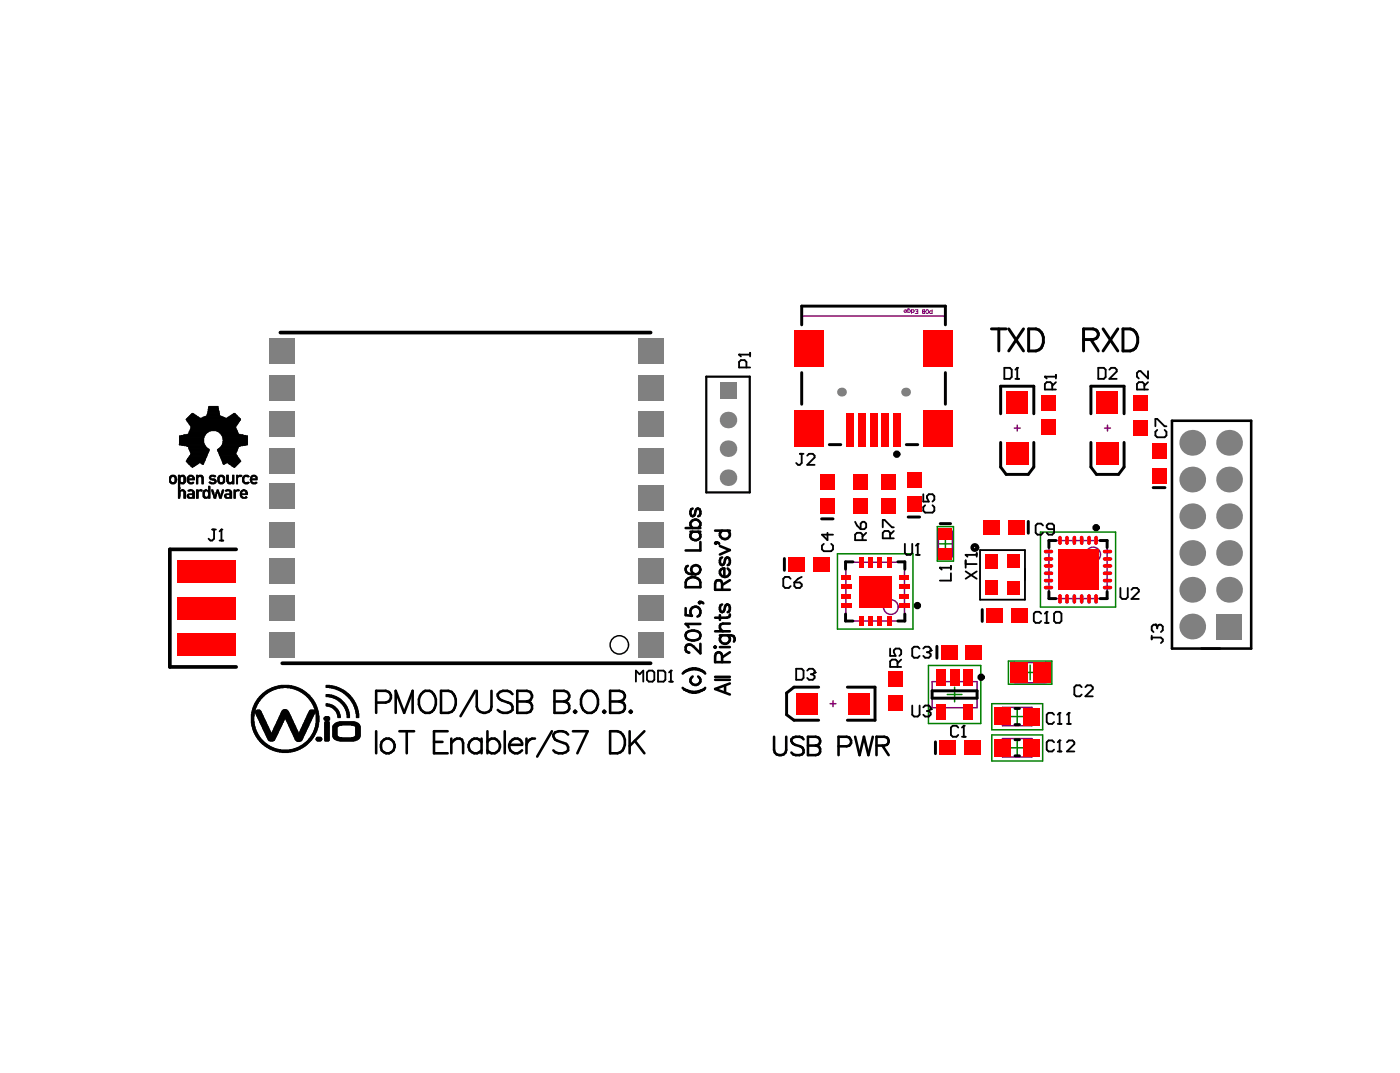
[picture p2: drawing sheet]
<svg xmlns="http://www.w3.org/2000/svg" width="269mm" height="206mm" viewBox="0 0 269 206" stroke-linecap="round" stroke-linejoin="round" font-family="sans-serif">
<g fill="none" stroke="#008000" stroke-width=".28">
<path d="M160.8 106.3h14.5v14.5h-14.5zM166.7 113.6h2.7M168.1 112.2v2.7M180 101.1h3.1v6.6h-3.1zM180.2 104.4h2.7M181.5 103.1v2.7M199.8 102.2h14.4v14.4h-14.4zM205.6 109.4h2.8M207 107.9v2.9M178.3 127.8h10v11.1h-10zM181.9 133.3h2.8M183.3 131.9v2.9"/>
<path d="M190.4 135.1h9.8v5h-9.8zM193.6 126.9h8.4v4.5h-8.4zM193.9 137.6h2.8M195.3 136.2v2.8M196.4 129.1h2.8M197.8 127.7v2.8M190.4 141.1h9.8v5h-9.8zM193.9 143.6h2.8M195.3 142.2v2.8"/>
</g>
<g fill="none" stroke="#800080" stroke-width=".28">
<path d="M153.9 60.7h27.6M194.8 82.2h1.1M195.3 81.6v1.2M212.1 82.2h1.1M212.7 81.6v1.2M162.4 107.9h11.3v11.3h-11.3zM180.2 102h2.7v4.9h-2.7zM201.4 103.8h11.2v11.1h-11.2zM159.4 135.1h1.1M159.9 134.5v1.2M179 130.9h8.6v5h-8.6zM192.5 135.8h5.7v3.5h-5.7z"/>
<path d="M194.8 127.2h6v3.9h-6zM192.5 141.8h5.7v3.5h-5.7z"/>
<circle cx="171.1" cy="116.6" r="1.41"/>
<circle cx="209.9" cy="106.5" r="1.41"/>
</g>
<path d="M173.7 59.5l.4 .1-.1 .4h-.3l-.1-.3h.5M174.6 59.3h-.3v.7h.4l.1-.4-.1-.1h-.4M175 60h.4l.1-.4-.1-.1h-.4v.7M175.7 59.5h.5v.7h-.5M175.9 59.8h.3M177.2 59.5h.4v.7h-.4l-.1-.2zM177.2 59.8h.4M177.6 59.8h.1M177.8 59.6l.1-.1 .4 .1v.4l-.2 .2-.3-.2M179 59.5v.7h-.4l-.1-.2 .1-.3h.4" fill="none" stroke="#800080" stroke-width=".19"/>
<g fill="none" stroke="#000" stroke-width=".19">
<path d="M36.3 79.9h1.6M36.4 79.9h1.4M36.4 79.8h1.3M36.5 79.7h1.1M36.6 79.7h.9M36.6 79.6h.8M36.7 79.5h.6M36.8 79.4h.4M36.9 79.4h.2M39.4 79.9h3.2M39.6 79.9h2.8M39.7 79.8h2.5"/>
<path d="M39.8 79.5h2.4M39.8 79.6h2.4M39.8 79.7h2.4M39.8 79.4h2.4M39.9 79h2.2M39.9 79.1h2.2M39.9 79.2h2.2M39.9 79.3h2.2M40 78.5h2M40 78.6h2M40 78.7h2M40 78.8h2"/>
<path d="M40 78.9h2M40 79h2M40 78.1h1.9M40 78.2h1.9M40 78.3h1.9M40 78.4h2M40.1 78h1.8M44.1 79.9h1.5M44.3 79.8h1.3M44.4 79.7h1.1M44.5 79.7h.9M44.6 79.6h.7"/>
<path d="M44.7 79.5h.5M44.8 79.4h.4M44.9 79.4h.2M32.5 91.6h.5M32.5 91.7h.4M32.5 91.7h.3M32.5 91.8h.3M32.5 91.9h.3M32.5 92h.3M32.5 92.1h.3M32.5 92.2h.3M32.5 92.3h.3"/>
<path d="M32.5 92.4h.3M32.5 92.5h.4M32.5 92.6h.5M32.6 91.5h1.2M32.6 92.6h1.2M32.7 91.4h1M32.7 92.7h1M32.8 91.4h.9M32.8 92.8h.9M32.8 92.9h.8M32.8 91.3h.8M33 92.9h.5"/>
<path d="M33 91.2h.5M33.5 91.6h.3M33.5 92.6h.3M33.5 91.7h.3M33.5 91.7h.4M33.5 92.5h.3M33.6 91.8h.3M33.6 91.9h.3M33.6 91.9h.4M33.6 92h.4M33.6 92.1h.4M33.6 92.2h.4"/>
<path d="M33.6 92.3h.3M33.6 92.4h.3M34.2 91.4h.4M34.2 91.4h1.3M34.2 91.5h1.3M34.2 91.6h.5M34.2 91.7h.5M34.2 91.8h.4M34.2 91.9h.4M34.2 92h.4M34.2 92.1h.4M34.2 92.2h.4"/>
<path d="M34.2 92.3h.4M34.2 92.4h.4M34.2 92.5h.5M34.2 92.6h.5M34.2 92.6h.8M34.2 92.7h1.3M34.2 92.8h.3M34.2 92.9h.4M34.2 93h.3M34.2 93.1h.3M34.2 93.2h.3M34.2 93.3h.3"/>
<path d="M34.2 93.4h.3M34.2 93.5h.3M34.2 93.6h.3M34.2 93.6h.4M34.2 93.7h.4M34.2 93.8h.4M34.2 93.9h.3M34.2 94h.3M34.2 94.1h.3M34.2 94.1h.4M34.2 94.2h1.2M34.2 94.3h1.3"/>
<path d="M34.2 94.3h.5M34.2 94.4h.5M34.2 94.5h.5M34.2 94.5h.4M34.2 94.6h.3M34.2 94.7h.4M34.2 94.8h.4M34.2 94.9h.4M34.2 95h.4M34.2 95.1h.4M34.2 95.2h.4M34.2 95.3h.4"/>
<path d="M34.2 95.3h.3M34.2 95.4h.4M34.2 95.5h.3M34.2 95.6h.3M34.2 95.7h.3M34.2 91.2h.3M34.2 91.3h.3M34.4 85.3h4.9M34.5 83.7h4.8M34.5 83.8h4.8M34.5 83.8h4.7M34.5 83.9h4.7"/>
<path d="M34.5 84h4.7M34.5 84.1h4.6M34.5 84.2h4.6M34.5 84.3h4.6M34.5 84.4h4.6M34.5 84.5h4.6M34.5 84.6h4.6M34.5 84.7h4.6M34.5 84.8h4.6M34.5 84.9h4.6M34.5 85h4.6M34.5 85.1h4.7"/>
<path d="M34.5 85.2h4.7M34.5 85.4h4.8M34.7 91.4h.7M34.7 92.8h.7M34.7 92.9h.7M34.7 94.1h.7M34.7 91.3h.7M34.8 83.6h4.5M34.9 92.9h.4M34.9 94.1h.4M34.9 91.2h.4M34.9 85.5h4.5"/>
<path d="M34.9 94h.3M35.1 92.6h.5M35.2 94.3h.4M35.2 91.6h.4M35.2 92.5h.5M35.2 92.6h.4M35.2 94.4h.5M35.2 83.5h4.2M35.3 91.7h.4M35.3 91.8h.4M35.3 91.9h.4M35.3 92h.4"/>
<path d="M35.3 92.1h.4M35.3 92.2h.4M35.3 92.3h.4M35.3 92.4h.4M35.3 94.5h.4M35.3 94.6h.4M35.3 94.7h.4M35.3 94.8h.4M35.3 94.9h.4M35.3 95h.4M35.3 95.1h.4M35.3 95.2h.4"/>
<path d="M35.3 95.3h.4M35.3 95.4h.4M35.3 95.5h.4M35.3 95.6h.4M35.3 95.7h.4M35.3 83.5h4.2M35.4 85.6h4M35.7 88.5h3.6M35.7 80.5h10.5M35.7 80.6h10.5M35.8 88.5h3.5M35.8 88.6h3.5"/>
<path d="M35.8 85.7h3.7M35.8 80.4h10.4M35.8 80.6h10.4M35.9 88.3h3.5M35.9 88.4h3.5M35.9 88.7h3.3M35.9 83.4h3.6M35.9 80.4h10.2M35.9 80.7h10.2M35.9 80.8h10.2M35.9 91.7h.4M35.9 91.8h.3"/>
<path d="M35.9 91.9h.3M35.9 91.9h1.5M35.9 92h1.5M35.9 92.1h1.5M35.9 92.2h.4M35.9 92.3h.3M35.9 92.4h.4M35.9 95h.4M35.9 95.1h.3M35.9 95.2h.3M35.9 95.3h.3M35.9 95.3h.4"/>
<path d="M35.9 95.4h.4M35.9 85.7h3.6M35.9 88.2h3.6M35.9 88.8h3.3M35.9 80.3h7.5M35.9 80.9h10.1M36 91.6h.4M36 91.7h.3M36 92.5h.3M36 92.6h.4M36 95h1.4M36 95.5h.4"/>
<path d="M36 95.5h1.4M36 88.9h2.3M36 88.1h3.5M36 80.2h2.3M36 81h9.9M36.1 91.5h.5M36.1 92.6h.5M36.1 94.2h1M36.1 94.3h1.1M36.1 94.9h1.3M36.1 95.6h1.3M36.1 88h3.4"/>
<path d="M36.1 80.2h2.1M36.1 81.1h9.7M36.1 91.4h1M36.1 92.7h1.1M36.1 94.1h1M36.1 89h2M36.1 85.8h3.4M36.1 87.9h3.4M36.1 80.1h2M36.1 83.3h3.4M36.2 91.4h.9M36.2 92.8h.9"/>
<path d="M36.2 94.3h.2M36.2 94.8h1.2M36.2 95.7h.7M36.2 89h1.9M36.2 89.1h1.8M36.2 85.9h3.5M36.2 87.8h3.4M36.2 83.2h3.5M36.2 83.3h3.4M36.2 80h1.9M36.2 86h3.6M36.2 86.1h3.7"/>
<path d="M36.2 81.2h9.6M36.2 81.3h9.5M36.3 92.9h.8M36.3 94.1h.6M36.3 89.2h1.5M36.3 87.7h3.4M36.3 91.3h.7M36.3 86.1h3.7M36.3 86.2h3.8M36.3 86.3h3.9M36.3 81.4h9.4M36.3 81.4h9.3"/>
<path d="M36.3 82.9h3.7M36.3 83h3.7M36.3 83h3.6M36.3 83.1h3.5M36.4 91.2h.5M36.4 87.6h3.4M36.4 87.6h3.3M36.4 89.3h1.4M36.4 86.4h3.8M36.4 81.5h9.2M36.4 82.8h3.8M36.4 92.9h.5"/>
<path d="M36.4 86.5h3.8M36.4 86.6h3.7M36.4 87.5h3.4M36.4 81.6h9.2M36.4 82.7h9.2M36.4 82.8h4.1M36.5 94h.2M36.5 89.3h1.1M36.5 86.6h3.6M36.5 86.7h3.6M36.5 86.8h3.5M36.5 87.4h3.3"/>
<path d="M36.5 81.6h9M36.5 81.7h8.9M36.5 82.5h8.9M36.5 82.6h9M36.6 86.9h3.4M36.6 87.3h3.2M36.6 89.4h1M36.6 81.8h8.7M36.6 82.3h8.7M36.6 82.4h8.8M36.6 87h3.4M36.6 87.1h3.3"/>
<path d="M36.6 87.2h3.2M36.6 89.5h.8M36.6 81.9h8.7M36.6 82h8.7M36.6 82.1h8.7M36.6 82.2h8.7M36.7 89.6h.5M36.8 91.5h.4M36.9 92.6h.3M36.9 95.5h.5M36.9 89.7h.2M36.9 91.6h.3"/>
<path d="M36.9 94.3h.4M36.9 94.8h.5M36.9 95.4h.5M36.9 89.7h.1M37 91.7h.3M37 91.7h.4M37 91.8h.4M37 91.9h.4M37 92.6h.1M37 94.4h.3M37 94.5h.4M37 94.6h.4"/>
<path d="M37 94.7h.4M37 95h.4M37 95.1h.4M37 95.2h.4M37 95.3h.4M37 95.7h.4M37.7 91.4h1.2M37.7 91.5h1.3M37.7 91.6h.4M37.7 91.7h.4M37.7 91.8h.3M37.7 91.9h.3"/>
<path d="M37.7 92h.3M37.7 92.1h.3M37.7 92.2h.3M37.7 92.3h.3M37.7 92.4h.3M37.7 92.5h.3M37.7 92.6h.3M37.7 92.7h.3M37.7 92.8h.3M37.7 92.9h.3M37.7 94.1h.4M37.7 94.2h1.1"/>
<path d="M37.7 94.3h1.1M37.7 94.3h.5M37.7 94.4h.4M37.7 94.5h.4M37.7 94.6h.4M37.7 94.7h.4M37.7 94.8h.4M37.7 94.9h.4M37.7 95h.4M37.7 95.1h.4M37.7 95.2h.4M37.7 95.3h.4"/>
<path d="M37.7 95.4h.4M37.7 95.5h.4M37.7 95.6h.4M37.7 95.7h.4M37.7 91.2h.3M37.7 91.3h.4M38.1 91.3h.7M38.2 94.1h.6M38.3 91.2h.4M38.3 94.1h.5M38.5 94h.1M38.5 88.9h.6"/>
<path d="M38.6 91.6h.4M38.6 94.3h.1M38.6 89h.5M38.7 91.7h.3M38.7 91.8h.3M38.7 89h.4M38.8 91.9h.2M38.8 92h.2M38.8 92.1h.2M38.8 92.2h.2M38.8 92.3h.2M38.8 92.4h.2"/>
<path d="M38.8 92.5h.2M38.8 92.6h.2M38.8 92.7h.2M38.8 92.8h.2M38.8 92.9h.2M38.8 89.1h.2M38.8 80.2h4.4M38.9 89.2h.1M38.9 80.2h4.2M39 94.3h.4M39 94.4h.4M39 94.5h.3"/>
<path d="M39 94.6h.3M39 94.7h.3M39 94.8h.3M39 94.8h.2M39 94.9h.2M39 95h.3M39 95.1h.3M39 95.2h.3M39 95.3h.3M39 95.3h.4M39 95.4h.4M39 80.1h3.9"/>
<path d="M39 94.3h1.3M39 95.5h.5M39 95.5h1.3M39.1 94.2h1.2M39.2 94.1h.6M39.2 95.6h.8M39.2 80h3.5M39.3 95.7h.5M39.4 94.1h.3M39.5 94h.1M39.5 95.5h.2M39.8 95.5h.5"/>
<path d="M39.8 94.3h.5M39.8 95.4h.5M40 94.4h.3M40 94.5h.3M40 95.2h.3M40 95.3h.3M40 93.3h.3M40 93.4h.3M40 93.5h.3M40 93.6h.3M40 93.7h.3M40 93.8h.3"/>
<path d="M40 93.9h.3M40 94h.3M40 94.1h.3M40 94.6h.3M40 94.7h.3M40 94.8h.3M40 94.9h.3M40 95h.3M40 95.1h.3M40 95.6h.3M40 95.7h.3M40.1 92.6h.6"/>
<path d="M40.2 91.7h.3M40.2 91.8h.3M40.2 92.6h.3M40.2 92.7h1.3M40.3 91.5h.4M40.3 91.6h.2M40.3 91.9h.2M40.3 91.9h.9M40.3 92.5h.1M40.3 91.4h1.1M40.3 91.4h1.2M40.3 92h.9"/>
<path d="M40.3 92.8h1.1M40.3 92.9h.9M40.4 92.1h1M40.4 91.3h.9M40.5 92.1h1M40.5 92.9h.6M40.5 91.2h.6M40.6 94.1h.3M40.7 94.2h.2M40.7 94.3h.3M40.7 94.4h.3M40.7 94.5h.3"/>
<path d="M40.7 94.6h.4M40.7 94.7h.4M40.8 92.2h.7M40.8 94.8h.3M40.9 94.9h.2M40.9 95h.3M41 91.5h.4M41 95h.2M41 95.1h.2M41 95.2h.2M41 95.3h.5M41 95.4h.5"/>
<path d="M41 95.5h.5M41.1 92.6h.4M41.1 95.6h.4M41.1 95.7h.4M41.2 91.6h.1M41.2 92.3h.3M41.2 92.6h.3M41.2 92h.1M41.2 92.4h.3M41.2 92.5h.3M41.2 95.2h.3M41.3 95.1h.3"/>
<path d="M41.4 94.9h.2M41.4 95h.2M41.5 94.5h.6M41.5 94.6h.2M41.5 94.7h.2M41.5 94.8h.2M41.5 94.5h.5M41.5 82.8h4.1M41.6 94.3h.4M41.6 94.4h.4M41.7 94.1h.2M41.7 94.1h.3"/>
<path d="M41.7 94.2h.3M41.7 86.3h3.9M41.7 86.4h3.9M41.7 82.8h3.9M41.8 91.7h.4M41.8 91.8h.3M41.8 91.9h.3M41.8 92h.3M41.8 92.1h.3M41.8 92.2h.3M41.8 92.3h.3M41.8 92.4h.3"/>
<path d="M41.8 92.4h.4M41.8 92.5h.4M41.8 94.6h.3M41.8 86.5h3.8M41.8 86.6h3.7M41.9 91.6h.3M41.9 92.6h.3M41.9 94.7h.2M41.9 86.2h3.7M41.9 86.7h3.6M41.9 82.9h3.7M42 91.4h1"/>
<path d="M42 91.5h1.1M42 92.6h.4M42 92.7h1M42 94.8h.2M42 94.9h.2M42 95h.2M42 86.9h3.3M42 86.1h3.7M42 86.8h3.4M42 91.4h.9M42 92.8h.9M42 95.1h.2"/>
<path d="M42 95.2h.2M42 95.3h.6M42 87h3.3M42 87.1h3.3M42 83h3.6M42.1 92.9h.8M42.1 95.3h.5M42.1 95.4h.5M42.1 95.5h.4M42.1 87.1h3.2M42.1 87.2h3.2M42.1 87.3h3.2"/>
<path d="M42.1 91.3h.8M42.1 86.1h3.6M42.1 83h3.6M42.2 95.6h.3M42.2 95.7h.3M42.2 87.3h3.2M42.2 86h3.5M42.2 87.4h3.3M42.2 87.5h3.4M42.2 83.1h3.5M42.2 92.9h.5M42.2 91.2h.5"/>
<path d="M42.2 85.9h3.6M42.2 87.6h3.4M42.2 83.2h3.5M42.3 85.9h3.5M42.3 87.6h3.3M42.3 87.7h3.3M42.3 87.8h3.4M42.4 95.1h.3M42.4 95.2h.2M42.4 85.8h3.4M42.4 87.8h3.3M42.4 87.9h3.4"/>
<path d="M42.4 83.3h3.4M42.4 94.8h.4M42.4 94.8h.3M42.4 94.9h.3M42.4 95h.3M42.4 85.7h3.7M42.4 88h3.4M42.4 88.1h3.5M42.4 83.4h3.7M42.5 92.6h.6M42.5 94.7h.3M42.5 88.2h3.5"/>
<path d="M42.5 88.3h3.6M42.5 83.5h4.1M42.5 83.5h4.3M42.5 85.6h4.1M42.5 85.7h3.7M42.6 94.3h.3M42.6 94.4h.3M42.6 94.5h.3M42.6 94.6h.2M42.6 88.3h3.5M42.6 88.4h3.5M42.6 83.6h4.6"/>
<path d="M42.6 85.5h4.5M42.7 94.1h.2M42.7 94.2h.2M42.7 94.3h.2M42.7 88.5h3.5M42.7 88.5h3.6M42.7 88.6h3.5M42.7 83.7h4.8M42.7 83.8h4.8M42.7 85.4h4.8M42.7 91.6h.5M42.7 92.6h.5"/>
<path d="M42.7 88.7h3.4M42.7 88.8h3.4M42.7 88.8h3.3M42.7 83.9h4.8M42.7 84h4.8M42.7 85.2h4.8M42.7 85.3h4.8M42.8 91.7h.4M42.8 92.5h.4M42.8 88.9h.7M42.8 89h.6M42.8 89h.4"/>
<path d="M42.8 84h4.7M42.8 84.1h4.7M42.8 84.2h4.7M42.8 84.3h4.7M42.8 84.4h4.7M42.8 84.7h4.7M42.8 84.8h4.7M42.8 84.9h4.7M42.8 85h4.7M42.8 85.1h4.7M42.9 91.8h.3M42.9 91.9h.3"/>
<path d="M42.9 92h.3M42.9 92.1h.3M42.9 92.2h.3M42.9 92.3h.3M42.9 92.4h.3M42.9 89.1h.3M42.9 84.5h4.6M42.9 84.6h4.6M42.9 89.2h.1M43.1 95.1h.3M43.1 95.2h.3M43.1 95.3h.3"/>
<path d="M43.2 95h1.3M43.2 95h.2M43.2 95.4h.2M43.2 95.5h.4M43.2 94.2h1.2M43.2 94.3h1.2M43.2 95.5h1.3M43.3 94.1h1M43.3 94.9h1.2M43.3 95.6h1.2M43.4 94.3h.1M43.4 94.8h1.1"/>
<path d="M43.4 95.7h.6M43.4 94.1h.7M43.5 91.4h.4M43.5 91.5h.4M43.5 91.6h.4M43.5 91.7h.4M43.5 91.8h.4M43.5 91.9h.4M43.5 92h.4M43.5 92.1h.4M43.5 92.2h.4M43.5 92.3h.4"/>
<path d="M43.5 92.4h.4M43.5 91.2h.4M43.5 80.3h2.5M43.5 91.3h.4M43.6 92.5h.3M43.6 92.6h.4M43.6 92.6h1.3M43.6 92.7h1.3M43.6 94h.3M43.6 80.2h2.3M43.7 92.8h.8M43.7 88.9h2.2"/>
<path d="M43.7 80.2h2.2M43.8 92.9h.7M43.8 80.1h2M43.9 89h1.9M43.9 92.9h.5M43.9 80h1.8M44 89.1h1.7M44.1 94.3h.3M44.1 95.5h.4M44.1 89.2h1.5M44.1 94.4h.4M44.1 94.5h.4"/>
<path d="M44.1 94.6h.4M44.1 94.7h.4M44.1 94.8h.4M44.1 95h.4M44.1 95.1h.4M44.1 95.2h.4M44.1 95.3h.4M44.1 95.4h.4M44.1 95.7h.4M44.2 89.3h1.4M44.4 89.3h1.1M44.4 89.4h1"/>
<path d="M44.5 92.5h.4M44.5 92.6h.4M44.5 89.5h.8M44.6 92.4h.3M44.6 92.8h.3M44.6 92.9h.3M44.6 89.5h.7M44.6 91.4h.3M44.6 91.5h.3M44.6 91.6h.3M44.6 91.7h.3M44.6 91.8h.3"/>
<path d="M44.6 91.9h.3M44.6 92h.3M44.6 92.1h.3M44.6 92.2h.3M44.6 92.3h.3M44.6 91.2h.3M44.6 91.3h.3M44.7 89.6h.5M44.9 89.7h.2M44.9 94.1h.2M44.9 94.1h.3M44.9 94.2h1.1"/>
<path d="M44.9 94.3h1M44.9 94.3h.5M44.9 94.4h.4M44.9 94.5h.4M44.9 94.5h.3M44.9 94.6h.3M44.9 94.7h.3M44.9 94.8h.3M44.9 94.9h.3M44.9 95h.3M44.9 95.1h.3M44.9 95.2h.3"/>
<path d="M44.9 95.3h.3M44.9 95.4h.3M44.9 95.5h.3M44.9 95.6h.3M44.9 95.7h.3M45.3 94.1h.7M45.4 91.4h1M45.4 91.5h.9M45.4 91.6h.4M45.4 91.7h.3M45.4 91.8h.2M45.4 91.9h.2"/>
<path d="M45.4 92h.2M45.4 92.1h.2M45.4 92.2h.2M45.4 92.3h.2M45.4 92.4h.2M45.4 92.5h.2M45.4 92.6h.2M45.4 92.7h.2M45.4 92.8h.2M45.4 92.9h.2M45.4 91.2h.2M45.4 91.3h.2"/>
<path d="M45.5 94.1h.4M45.6 94h.2M45.8 91.3h.7M45.9 91.2h.4M46.1 94.6h.3M46.1 94.7h.3M46.1 94.8h.4M46.1 94.8h1.4M46.1 94.9h1.4M46.1 95h1.4M46.1 95h.3M46.1 95.1h.3"/>
<path d="M46.1 95.2h.3M46.2 94.3h.4M46.2 94.4h.3M46.2 94.5h.3M46.2 94.5h.2M46.2 95.3h.3M46.2 95.4h.3M46.3 95.5h.5M46.3 94.2h1M46.3 94.3h1.1M46.3 95.5h1.2M46.4 95.6h1"/>
<path d="M46.5 94.1h.7M46.5 91.7h.4M46.5 91.8h.4M46.5 91.9h.3M46.5 92h.3M46.5 92.1h.3M46.5 92.2h.3M46.5 92.3h.3M46.5 92.4h.4M46.5 92.5h.4M46.5 95.7h.8M46.6 91.6h.4"/>
<path d="M46.6 92.6h.4M46.6 94.1h.4M46.7 91.5h1.2M46.7 92.6h1.2M46.7 94h.2M46.8 91.4h1M46.8 92.7h1M46.8 92.8h1M46.9 92.9h.8M46.9 91.3h.8M47 92.9h.5M47 94.3h.4"/>
<path d="M47 95.5h.4M47 91.2h.5M47.1 94.4h.3M47.2 94.5h.3M47.2 94.6h.3M47.2 94.7h.3M47.2 94.8h.3M47.2 95.3h.1M47.2 95.4h.1M47.5 91.6h.3M47.5 92.6h.3M48 92h1.4"/>
<path d="M48 92.1h1.4M48 92.2h.4M48.1 91.7h.3M48.1 91.8h.2M48.1 91.9h.2M48.1 91.9h1.3M48.1 92.3h.2M48.1 92.4h.2M48.1 92.4h.3M48.1 92.5h.3M48.2 91.5h.5M48.2 91.6h.3"/>
<path d="M48.2 92.6h.3M48.2 92.6h.5M48.2 91.4h1M48.2 92.7h1.2M48.3 91.4h.9M48.3 92.8h1M48.4 92.9h.8M48.4 91.3h.7M48.5 92.9h.6M48.5 91.2h.5M48.9 91.5h.4M49 92.6h.3"/>
<path d="M49 91.6h.4M49.1 91.7h.3M49.1 92.6h.1M49.2 91.7h.2M49.2 91.8h.2M49.2 91.9h.2M48.2 137.2h.6M48.2 137.3h.6M48.2 137.4h.6M48.2 137.5h.6M48.2 137.6h.5M48.2 137.7h.5"/>
<path d="M48.2 137.8h.5M48.2 137.9h.5M48.2 138h.5M48.2 138.1h.5M48.2 138.2h.5M48.2 138.3h.5M48.2 138.4h.5M48.2 138.5h.5M48.2 138.6h.6M48.2 138.7h.6M48.2 138.8h.6M48.2 138.9h.6"/>
<path d="M48.3 136.7h.6M48.3 136.8h.6M48.3 136.9h.6M48.3 137h.5M48.3 137.1h.5M48.3 138.9h.5M48.3 139h.5M48.3 139.1h.5M48.3 139.1h.6M48.3 139.2h.6M48.3 139.3h.6M48.4 136.5h.6"/>
<path d="M48.4 136.6h.6M48.4 136.7h.5M48.4 139.3h.5M48.4 139.4h.6M48.4 139.5h.6M48.4 139.6h.6M48.5 139.6h.5M48.5 139.7h.5M48.5 139.8h.5M48.5 136.2h.5M48.5 136.3h.5M48.5 136.4h.5"/>
<path d="M48.5 139.9h.5M48.5 140h.6M48.5 136h.6M48.5 136.1h.6M48.6 135.7h.6M48.6 135.8h.6M48.6 135.9h.6M48.7 135.6h.6M48.7 135.7h.5M48.7 135.5h.6M48.8 135.3h.6M48.8 135.4h.6"/>
<path d="M48.9 135.1h.6M48.9 135.2h.5M49 135h.6M49 136.5h1.1M49 136.6h1.2M49 136.7h1.2M49 136.8h1.2M49 136.9h1.2M49 134.9h.7M49.1 136.9h1.2M49.1 137h1.2M49.1 134.8h.6"/>
<path d="M49.1 136.5h.9M49.2 137.1h1.2M49.2 137.2h1.2M49.2 134.6h.7M49.2 134.7h.6M49.2 136.4h.7M49.2 137.3h1.2M49.2 137.4h1.3M49.2 134.5h.7M49.3 137.4h1.2M49.3 137.5h1.3M49.3 134.4h.7"/>
<path d="M49.3 134.5h.6M49.4 137.6h1.2M49.4 137.7h1.2M49.4 134.3h.6M49.4 136.3h.5M49.4 137.7h1.3M49.4 137.8h1.3M49.4 134.2h.8M49.4 134.3h.7M49.5 137.9h1.2M49.5 134.1h.7M49.6 138h1.2"/>
<path d="M49.6 138.1h1.2M49.6 134.1h.7M49.7 138.1h1.2M49.7 138.2h1.2M49.7 134h.7M49.7 138.3h1.2M49.7 138.4h1.2M49.7 133.8h.8M49.7 133.9h.7M49.8 138.4h1.2M49.8 138.5h1.2M49.8 138.6h1.3"/>
<path d="M49.8 133.8h.7M49.9 138.6h1.2M49.9 138.7h1.2M49.9 133.7h.8M49.9 138.8h1.2M49.9 138.9h1.2M49.9 133.6h.8M50 138.9h1.2M50 139h1.2M50 133.6h.8M50.1 139.1h1.2M50.1 133.5h.8"/>
<path d="M50.2 139.2h1.2M50.2 139.3h1.2M50.2 133.4h.7M50.2 139.4h1.2M50.2 133.3h.8M50.3 139.5h1.2M50.3 139.6h1.2M50.3 133.3h.8M50.4 139.6h1.2M50.4 139.7h1.2M50.4 139.8h1.2M50.4 133.2h.8"/>
<path d="M50.4 139.9h1.2M50.4 133.1h1M50.5 140h1.2M50.5 133.1h.9M50.7 133h.8M50.7 132.9h.9M50.8 132.9h1M50.9 132.8h1M51 132.7h1.1M51.1 132.6h1M51.2 132.6h1.1M51.3 132.5h1.2"/>
<path d="M51.4 132.4h1.3M51.6 132.4h1.3M51.7 132.3h1.4M51.9 132.2h1.4M52 132.1h1.8M52.1 132.1h2.3M52.3 132h4.9M52.5 131.9h4.5M52.6 139.8h1.2M52.6 139.9h1.2M52.6 140h1.2M52.6 139.7h1.3"/>
<path d="M52.7 139.6h1.3M52.7 139.6h1.2M52.7 131.9h4.1M52.8 139.4h1.2M52.8 139.5h1.2M52.8 139.3h1.3M52.8 139.3h1.2M52.9 139.1h1.3M52.9 139.2h1.2M52.9 131.8h3.7M53 139h1.2M53 139.1h1.2"/>
<path d="M53.1 138.9h1.2M53.1 138.6h1.3M53.1 138.7h1.3M53.1 138.8h1.2M53.2 138.5h1.3M53.2 138.6h1.2M53.2 131.7h3.1M53.3 138.4h1.2M53.3 138.2h1.3M53.3 138.3h1.2M53.4 138.1h1.3M53.4 138.1h1.2"/>
<path d="M53.5 137.9h2.5M53.5 138h1.2M53.5 131.7h2.5M53.6 137.7h2.4M53.6 137.8h2.4M53.6 137.9h2.4M53.6 137.6h2.3M53.6 137.7h2.3M53.7 137.4h2.1M53.7 137.5h2.1M53.8 137.3h1.9M53.8 137.4h1.9"/>
<path d="M53.8 137.2h1.9M53.9 136.9h1.6M53.9 137h1.7M53.9 137.1h1.7M53.9 131.6h1.6M54 136.8h1.5M54 136.9h1.5M54 136.7h1.4M54 136.7h1.5M54.1 136.5h1.2M54.1 136.6h1.3M54.2 136.5h1.1"/>
<path d="M54.3 136.4h.9M54.3 136.3h.8M54.5 136.2h.5M54.8 138h1.2M54.8 138.1h1.3M54.9 138.1h1.2M54.9 138.2h1.3M55 138.3h1.2M55 138.4h1.2M55 138.5h1.3M55.1 138.6h1.2M55.1 132.1h2.3"/>
<path d="M55.2 138.7h1.2M55.2 138.8h1.2M55.3 138.9h1.2M55.3 139h1.2M55.3 139.1h1.2M55.4 139.1h1.2M55.4 139.2h1.2M55.4 139.3h1.3M55.5 139.3h1.2M55.5 139.4h1.2M55.5 139.5h1.2M55.5 139.6h1.3"/>
<path d="M55.6 139.6h1.2M55.6 139.7h1.2M55.7 139.8h1.2M55.7 139.9h1.2M55.7 140h1.2M55.7 132.1h1.8M56.1 132.2h1.6M56.4 132.3h1.4M56.6 132.4h1.3M56.8 132.4h1.3M56.9 132.5h1.3M57.2 132.6h1.1"/>
<path d="M57.3 132.6h1.1M57.4 132.7h1.1M57.6 132.8h1M57.7 132.9h.9M57.8 139.9h1.2M57.8 140h1.2M57.8 132.9h1M57.9 139.8h1.2M57.9 139.6h1.2M57.9 139.7h1.2M57.9 133h1M58 139.5h1.2"/>
<path d="M58 139.6h1.2M58.1 139.3h1.3M58.1 139.3h1.2M58.1 139.4h1.2M58.1 133.1h.8M58.2 139.1h1.2M58.2 139.2h1.2M58.2 133.1h.8M58.2 139h1.2M58.2 133.2h.9M58.3 138.9h1.2M58.4 138.7h1.2"/>
<path d="M58.4 138.8h1.2M58.4 133.3h.8M58.4 138.6h1.2M58.4 133.3h.9M58.5 138.4h1.3M58.5 138.4h1.2M58.5 138.5h1.2M58.5 133.4h.9M58.6 138.2h1.2M58.6 138.3h1.2M58.6 138.1h1.2M58.6 133.5h.8"/>
<path d="M58.7 137.9h1.2M58.7 138h1.2M58.7 133.6h.8M58.8 137.8h1.2M58.8 137.9h1.2M58.8 133.6h.8M58.9 137.7h1.2M58.9 133.7h.7M58.9 137.4h1.3M58.9 137.5h1.2M58.9 137.6h1.2M58.9 133.8h.7"/>
<path d="M59 137.3h1.3M59 137.4h1.2M59 133.8h.7M59.1 137.2h1.2M59.1 133.9h.7M59.1 137h1.3M59.1 137.1h1.2M59.1 134h.7M59.2 136.9h1.2M59.2 134.1h.7M59.3 136.7h1.2M59.3 136.8h1.2"/>
<path d="M59.3 134.1h.6M59.4 136.6h1.1M59.4 136.7h1.1M59.4 134.2h.6M59.4 134.3h.7M59.4 136.5h1.1M59.4 136.5h1M59.5 134.4h.6M59.5 136.4h.8M59.6 134.5h.6M59.6 134.5h.7M59.6 134.6h.7"/>
<path d="M59.6 136.3h.6M59.7 134.7h.6M59.8 134.8h.5M59.8 134.8h.6M59.8 134.9h.7M59.8 135h.7M59.9 135h.7M60 135.1h.6M60 135.2h.6M60.1 135.3h.5M60.1 135.3h.6M60.1 135.4h.6"/>
<path d="M60.1 135.5h.6M60.2 135.5h.6M60.2 135.6h.6M60.3 135.7h.5M60.3 135.8h.5M60.3 135.9h.6M60.3 136h.6M60.4 139.8h.6M60.4 139.9h.6M60.4 140h.6M60.4 136h.5M60.4 136.1h.6"/>
<path d="M60.4 136.2h.6M60.5 139.6h.6M60.5 139.7h.6M60.5 139.8h.6M60.5 136.3h.6M60.5 136.4h.6M60.5 136.5h.6M60.6 136.5h.5M60.6 136.6h.5M60.6 136.7h.5M60.6 139.3h.5M60.6 139.4h.5"/>
<path d="M60.6 139.5h.5M60.6 139.6h.5M60.6 136.8h.5M60.6 136.9h.5M60.6 136.9h.6M60.6 137h.6M60.6 137.1h.6M60.6 138.9h.6M60.6 139h.6M60.6 139.1h.6M60.6 139.2h.5M60.7 137.2h.5"/>
<path d="M60.7 137.3h.5M60.7 137.4h.5M60.7 137.4h.6M60.7 137.5h.6M60.7 137.6h.6M60.7 137.7h.6M60.7 137.8h.6M60.7 137.9h.6M60.7 138h.6M60.7 138.1h.6M60.7 138.2h.6M60.7 138.3h.6"/>
<path d="M60.7 138.4h.6M60.7 138.5h.6M60.7 138.6h.6M60.7 138.7h.5M60.7 138.8h.5M60.7 138.9h.5M62.2 137.9h1.1M62.2 138h1.1M62.2 138.1h1.1M62.3 137.7h.9M62.3 137.8h1M62.3 138.1h1"/>
<path d="M62.3 138.2h1M62.3 138.3h.9M62.3 138.7h.9M62.3 138.8h.9M62.3 138.9h.9M62.3 139h.9M62.3 139.1h.9M62.3 139.2h.9M62.3 139.3h.9M62.3 139.4h.9M62.3 139.5h.9M62.3 139.6h.9"/>
<path d="M62.3 139.7h.9M62.3 139.8h.9M62.3 139.9h.9M62.3 140h.9M62.4 137.7h.8M62.4 138.6h.8M62.5 137.6h.6M62.5 138.4h.6M62.5 138.5h.5M62.6 138.4h.4M62.6 133.3h.6M62.6 133.4h1.1"/>
<path d="M62.6 133.5h1.4M62.6 133.6h1.5M62.6 133.6h1.7M62.6 133.7h1.8M62.6 133.8h2.1M62.6 135.1h.4M62.6 135.2h.7M62.6 135.3h.9M62.6 135.3h1.1M62.6 135.4h1.3M62.6 135.5h1.4M62.6 135.5h1.5"/>
<path d="M62.6 131.6h.7M62.6 131.7h1.2M62.6 131.7h1.6M62.6 131.8h1.8M62.6 131.9h2.1M62.6 131.9h2.2M62.6 132h2.4M62.7 135.6h1.5M63.2 133.8h1.5M63.2 135.7h1.1M63.2 132.1h2M63.4 135.7h1"/>
<path d="M63.5 133.9h1.4M63.6 135.8h.8M63.7 132.1h1.6M63.7 135.9h.8M63.8 134h1.2M63.8 136h.8M63.9 139.4h1.1M63.9 139.5h1M63.9 139.6h1M63.9 139.6h.9M63.9 139.7h.8M63.9 139.8h.8"/>
<path d="M63.9 139.9h.8M63.9 140h.8M64 139.3h1.6M64 139.3h1.2M64 136h.7M64 139.2h5M64 132.2h1.4M64 134.1h1.2M64 136.1h.7M64.1 139.1h4.9M64.1 136.2h.7M64.2 139.1h4.8"/>
<path d="M64.2 134.1h1M64.2 136.2h.7M64.2 139h4.7M64.2 136.3h.7M64.3 138.9h4.5M64.3 132.3h1.3M64.3 136.4h.6M64.4 138.9h4.4M64.4 134.2h1M64.4 136.5h.6M64.5 136.6h.6M64.5 136.7h.6"/>
<path d="M64.5 138.8h4.1M64.5 132.4h1.2M64.5 134.3h.9M64.6 136.7h.6M64.6 136.8h.6M64.7 136.9h.5M64.7 138.7h3.8M64.7 132.4h1.2M64.7 134.3h.8M64.7 137h.5M64.7 137.1h.5M64.7 137.2h.6"/>
<path d="M64.7 134.4h.9M64.8 137.2h.5M64.8 137.3h.5M64.8 137.4h.5M64.8 137.4h.6M64.8 137.5h.6M64.9 137.6h.5M64.9 137.7h.5M64.9 137.8h.5M64.9 138.6h3.4M64.9 132.5h1.1M64.9 134.5h.7"/>
<path d="M64.9 134.5h.8M65 132.6h1.1M65 134.6h.8M65.2 138.6h2.9M65.2 134.7h.7M65.2 132.6h1M65.2 134.8h.7M65.3 132.7h1M65.3 134.8h.7M65.4 134.9h.7M65.4 132.8h1M65.4 135h.7"/>
<path d="M65.5 135h.7M65.6 132.9h.9M65.6 135.1h.6M65.6 135.2h.7M65.7 132.9h.9M65.7 135.3h.7M65.8 133h.8M65.8 135.3h.6M65.9 135.4h.5M65.9 135.5h.6M65.9 133.1h.8M66 133.1h.9"/>
<path d="M66 135.6h.6M66 135.7h.6M66.1 133.2h.8M66.1 135.7h.5M66.1 135.8h.6M66.1 135.9h.6M66.2 133.3h.8M66.2 136h.5M66.2 136h.6M66.3 133.3h.8M66.3 136.1h.5M66.3 136.2h.6"/>
<path d="M66.4 133.4h.7M66.4 136.2h.5M66.4 136.3h.5M66.4 136.4h.5M66.4 136.5h.6M66.4 133.5h.8M66.4 136.5h.5M66.5 136.6h.5M66.5 136.7h.5M66.5 136.8h.6M66.5 133.6h.8M66.6 136.9h.5"/>
<path d="M66.6 137h.5M66.6 137.1h.5M66.6 137.2h.5M66.6 137.3h.5M66.6 137.4h.5M66.6 137.5h.5M66.6 137.6h.5M66.6 137.7h.5M66.6 137.8h.5M66.6 133.6h.7M66.6 133.7h.7M66.8 133.8h.6"/>
<path d="M66.8 133.8h.7M66.9 133.9h.7M66.9 134h.7M67 134.1h.6M67.1 134.1h.6M67.1 134.2h.7M67.2 134.3h.6M67.3 134.3h.5M67.3 134.4h.6M67.3 134.5h.7M67.4 134.5h.6M67.4 134.6h.7"/>
<path d="M67.5 139.3h1.6M67.5 134.7h.6M67.6 134.8h.5M67.6 134.9h.6M67.6 135h.7M67.7 135h.6M67.8 135.1h.5M67.8 135.2h.5M67.8 135.3h.5M67.8 135.3h.6M67.9 139.3h1.2M67.9 135.4h.5"/>
<path d="M67.9 135.5h.6M68 135.6h.5M68 135.7h.5M68.1 135.7h.4M68.1 135.8h.5M68.1 135.9h.5M68.1 139.4h1M68.1 136h.5M68.1 136h.6M68.1 136.1h.6M68.2 139.5h1M68.2 136.2h.5"/>
<path d="M68.2 136.3h.6M68.3 136.5h.5M68.3 136.6h.5M68.3 136.7h.5M68.3 139.6h.9M68.3 139.7h.9M68.3 139.8h.9M68.3 139.9h.9M68.3 140h.9M68.3 136.4h.5M68.3 136.8h.5M68.3 136.9h.5"/>
<path d="M68.3 137h.6M68.4 137.1h.5M68.4 137.2h.5M68.4 137.3h.5M68.4 137.4h.5M68.4 137.5h.5M68.4 137.6h.5M68.4 137.7h.5M68.4 137.8h.5M48.5 140.1h.6M48.6 140.1h.6M48.6 140.2h.6"/>
<path d="M48.6 140.3h.6M48.7 140.3h.5M48.7 140.4h.5M48.7 140.5h.6M48.7 140.6h.7M48.8 140.7h.6M48.8 140.8h.6M48.9 140.8h.5M48.9 140.9h.6M49 141h.5M49 141h.6M49 141.1h.6"/>
<path d="M49 141.2h.7M49.1 141.2h.6M49.1 141.3h.6M49.2 141.4h.6M49.2 141.5h.7M49.3 141.6h.6M49.4 141.7h.6M49.4 141.7h.7M49.4 141.8h.7M49.5 141.9h.7M49.5 142h.7M49.6 142h.7"/>
<path d="M49.7 142.1h.7M49.7 142.2h.7M49.8 142.2h.7M49.8 142.3h.8M49.9 142.4h.8M50 142.5h.8M50.1 142.6h.8M50.2 142.7h.8M50.2 142.7h.9M50.3 142.8h.8M50.4 142.9h.9M50.4 142.9h1"/>
<path d="M50.5 140.1h1.3M50.6 143h.8M50.6 140.1h1.2M50.6 140.2h1.2M50.7 143.1h.9M50.7 140.3h1.2M50.7 143.2h1M50.7 140.4h1.2M50.7 140.5h1.2M50.8 143.2h1M50.8 140.5h1.2M50.8 140.6h1.2"/>
<path d="M50.9 140.7h1.2M50.9 140.8h1.2M50.9 143.3h1M50.9 140.8h2.4M50.9 140.9h2.4M50.9 141h2.4M51 143.4h1.1M51 141h2.3M51.1 141.1h2.1M51.1 141.2h2.1M51.1 141.2h2M51.1 143.4h1.1"/>
<path d="M51.1 141.3h2M51.1 141.4h2M51.2 143.5h1.1M51.2 141.5h1.9M51.2 141.5h1.8M51.3 141.6h1.7M51.3 141.7h1.6M51.4 143.6h1.2M51.4 141.7h1.5M51.4 141.8h1.4M51.4 141.9h1.4M51.4 142h1.4"/>
<path d="M51.5 143.6h1.2M51.5 142h1.3M51.5 142.1h1.2M51.6 142.2h1.1M51.6 143.7h1.3M51.6 142.2h1M51.7 143.8h1.5M51.9 142.3h.5M51.9 143.9h1.6M52 143.9h1.9M52.2 140.6h1.3M52.2 140.7h1.2"/>
<path d="M52.2 140.8h1.2M52.2 144h5.1M52.3 140.5h1.2M52.3 140.3h1.3M52.3 140.4h1.3M52.3 144.1h4.9M52.4 140.2h1.2M52.4 140.3h1.2M52.5 140.1h1.2M52.6 144.1h4.3M52.8 144.2h3.9M53 144.3h3.5"/>
<path d="M53.3 144.4h2.9M53.6 144.4h2.3M54.1 144.5h1.3M55.6 143.9h1.8M55.7 140.1h1.3M55.8 140.1h1.2M55.8 140.2h1.3M55.9 140.3h1.2M55.9 140.3h1.3M56 140.4h1.2M56 140.5h1.2M56 140.6h1.2"/>
<path d="M56 143.9h1.7M56.1 140.7h1.2M56.1 140.8h1.2M56.2 140.8h2.4M56.2 140.9h2.4M56.2 141h2.3M56.3 143.8h1.4M56.3 141.1h2.1M56.3 141.2h2.1M56.4 141.3h2M56.4 141.4h1.9M56.5 141.5h1.8"/>
<path d="M56.5 141.5h1.7M56.5 143.7h1.4M56.5 141.6h1.7M56.5 141.7h1.7M56.6 141.7h1.6M56.6 141.8h1.6M56.6 141.9h1.5M56.7 142h1.4M56.7 142h1.3M56.7 143.6h1.3M56.7 142.1h1.3M56.8 142.2h1.1"/>
<path d="M56.9 142.2h1M56.9 142.3h.9M56.9 143.6h1.3M57.1 142.4h.5M57.1 143.5h1.1M57.3 143.4h1.1M57.4 143.4h1M57.4 140.7h1.2M57.4 140.8h1.2M57.5 143.3h1.1M57.5 140.5h1.2M57.5 140.6h1.2"/>
<path d="M57.6 140.4h1.2M57.6 140.5h1.2M57.7 143.2h.9M57.7 140.2h1.2M57.7 140.3h1.2M57.7 140.3h1.1M57.7 140.1h1.2M57.8 143.2h.9M57.9 143.1h1M58 143h.9M58.2 142.9h.8M58.2 142.9h.9"/>
<path d="M58.3 142.8h.8M58.4 142.7h.8M58.5 142.7h.8M58.6 142.6h.8M58.6 142.5h.8M58.8 142.4h.7M58.9 142.4h.7M58.9 142.3h.7M59 142.2h.7M59.1 142.2h.7M59.1 142.1h.7M59.2 142h.7"/>
<path d="M59.2 142h.6M59.3 141.9h.7M59.4 141.8h.7M59.4 141.7h.7M59.5 141.7h.6M59.6 141.5h.6M59.6 141.6h.6M59.6 141.5h.7M59.7 141.3h.6M59.7 141.4h.6M59.8 141.2h.6M59.8 141.1h.7"/>
<path d="M59.9 141h.7M59.9 141h.6M60 140.8h.6M60 140.9h.6M60.1 140.8h.5M60.1 140.6h.6M60.1 140.7h.6M60.2 140.4h.6M60.2 140.5h.6M60.3 140.3h.5M60.3 140.1h.6M60.3 140.2h.6"/>
<path d="M60.6 141.9h1.2M60.6 142h1.2M60.7 141.7h1.1M60.7 141.8h1.1M60.7 142h1.1M60.7 142.1h1.1M60.8 142.2h1M60.8 141.6h.9M60.8 141.7h1M60.8 142.2h.9M60.9 142.3h.6M60.9 141.5h.6"/>
<path d="M62.3 142.2h.9M62.3 140.1h.9M62.3 140.2h.9M62.3 140.3h.9M62.3 140.4h.9M62.3 140.5h.9M62.3 140.6h.9M62.3 140.7h.9M62.3 140.8h.9M62.3 140.9h.9M62.3 141h.9M62.3 141.1h.9"/>
<path d="M62.3 141.2h.9M62.3 141.3h.9M62.3 141.4h.9M62.3 141.5h.9M62.3 141.6h.9M62.3 141.7h.9M62.3 141.8h.9M62.3 141.9h.9M62.3 142h.9M62.3 142.1h.9M62.4 142.2h.8M62.4 142.3h.7"/>
<path d="M63.9 140.1h.8M63.9 140.2h.8M63.9 140.3h.8M63.9 140.4h.8M63.9 140.5h.8M63.9 140.6h.8M63.9 140.7h.8M63.9 140.8h.8M63.9 140.9h.8M63.9 141h.8M63.9 141.1h.8M63.9 141.2h.8"/>
<path d="M63.9 141.2h.9M63.9 141.3h.9M63.9 141.4h1M63.9 141.5h1.1M64 141.5h1.2M64 141.6h1.6M64 141.7h5M64.1 141.8h4.9M64.2 141.9h4.7M64.2 142h4.6M64.4 142h4.3M64.5 142.1h4.1"/>
<path d="M64.7 142.2h3.7M64.9 142.2h3.4M65.2 142.3h2.8M67.5 141.6h1.6M67.8 141.5h1.3M68.1 141.5h1M68.1 141.4h1.1M68.2 141.3h1M68.3 140.1h.9M68.3 140.2h.9M68.3 140.3h.9M68.3 140.4h.9"/>
<path d="M68.3 140.5h.9M68.3 140.6h.9M68.3 140.7h.9M68.3 140.8h.9M68.3 140.9h.9M68.3 141h.9M68.3 141.1h.9M68.3 141.2h.9"/>
</g>
<g fill="none" stroke="#000" stroke-width=".57">
<path d="M153.9 62.4v-3.6h27.6v3.6M153.9 71.5v6.1M181.5 71.5v6.1M190.4 63.2h2.8M191.8 63.2v4.2M192.1 79.4v-5.2h6.4v5.2M193.7 63.2l2.8 4.2M196.5 63.2l-2.8 4.2M197.5 63.2h1.4a2.33 2.33 0 0 1 .6 4l-.6 .2h-1.4zM208.1 65.2h1.8a1.08 1.08 0 0 0 1-1.2l-.4-.6-.6-.2h-1.8v4.2M209.5 79.4v-5.2h6.3v5.2M209.5 65.2l1.4 2.2"/>
<path d="M211.8 63.2l2.8 4.2M214.6 63.2l-2.8 4.2M215.6 63.2h1.4a2.33 2.33 0 0 1 .6 4l-.6 .2h-1.4zM157.8 99.6h2.1M159.2 85.4h2.2M174 85.4h2.2M174.4 99.3h2.2M192.1 85v4.7l1.1 1.4h4.2l1.1-1.4v-4.7M209.5 85v4.7l1 1.4h4.3l1-1.4v-4.7M221.4 93.6h2.3M150.6 107.2v2.3M162.4 117.9v1.3h1.4"/>
<path d="M163.8 107.9h-1.4v1.4M172.4 107.9h1.3v1.4M173.7 117.9v1.3h-1.3M180.5 100.5h2M188.6 117.1v2.2M197.4 100.1v2.3M201.4 113.6v1.3h1.3M202.7 103.8h-1.3v1.3M211.2 103.8h1.4v1.3M212.6 113.6v1.3h-1.4M157.2 131.9h-4.7l-1.5 1.2v4.1l1.5 1.1h4.7M162.7 131.9h5.3v6.4h-5.3"/>
<path d="M179 132.6h8.6v1.5h-8.6zM179.9 124.1v2.3M194.9 139.1h.8M194.9 136h.8M179.6 142.4v2.3M194.9 145.1h.8M194.9 142h.8"/>
</g>
<path d="M135.6 72.3h8.4v22.2h-8.4z" fill="none" stroke="#000" stroke-width=".42"/>
<g fill="none" stroke="#000" stroke-width=".35">
<path d="M143.3 70.6v-1.1l-.3-.4h-.7l-.4 .4v1.1h2.1M144 68.1h-2.1l.4 .3M144 67.7v.7M192.8 70.6h1.1l.4 .4v1.4l-.4 .3h-1.1zM195 72.7h.7M195 71l.3-.4v2.1M202 74.8v-1.1l-.3-.3h-.7l-.4 .3v1.1h2.1M202.7 72.3h-2.1l.4 .4M202.7 73.4l-.7 .7M202.7 72v.7M210.9 70.6h1l.4 .4v1.4l-.4 .3h-1zM213 71l.4-.4h.7l.3 .4v.3l-1.4 1.4h1.4"/>
<path d="M219.7 74.8v-1.1l-.3-.3h-.7l-.4 .3v1.1h2.1M220.4 71.3v1.4l-1.4-1.4h-.3l-.4 .3v.7l.4 .4M220.4 73.4l-.7 .7M153.6 87.1h.7M153.9 87.1v1.8l-.3 .4h-.4l-.3-.4M155 87.5l.4-.4h.7l.3 .4v.3l-1.4 1.5h1.4M177.3 94.9v1.4h1l-.3-.7v-.3l.3-.4h.7l.4 .4v.7l-.4 .3M177.6 97l-.3 .4v.7l.3 .3h1.4l.4-.3v-.7l-.4-.4M221.8 81.8v-1.4h.4l1.4 1.4h.4M222.2 82.6l-.4 .3v.7l.4 .4h1.4l.4-.4v-.7l-.4-.3M40.7 101.7h.8M41.1 101.7v1.7l-.4 .4h-.3l-.4-.4"/>
<path d="M42.2 103.8h.7M42.2 102l.3-.3v2.1M151.8 111.1l-.3-.3h-.7l-.4 .3v1.4l.4 .4h.7l.3-.4M152.5 111.8h1.1l.3 .4v.3l-.3 .4h-.7l-.4-.4zM153.9 110.8l-.7 .3-.7 .7M158.2 104.4l-.4 .4v.7l.4 .3h1.4l.3-.3v-.7l-.3-.4M158.9 102.3v1.4l-1.1-1h2.1M164.2 100.2l.3 .7 .8 .7M165.3 100.5l.3-.3h.4l.3 .3v.7l-.3 .4h-.7zM165.6 103.7v-1l-.3-.4h-.8l-.3 .4v1h2.1M166.3 102.3l-.7 .7M169.5 101.2v-1.4h.4l1.4 1.4h.3"/>
<path d="M170.9 103.4v-1.1l-.3-.3h-.7l-.4 .3v1.1h2.1M171.6 102l-.7 .7M173.7 104.4v1.8l.4 .3h.7l.4-.3v-1.8M175.9 106.5h.7M175.9 104.8l.3-.4v2.1M182.6 110.1v1.4h-2.1M182.6 108.7v.7M182.6 109h-2.1l.3 .4M185.4 109.7l2.1 1.4M185.4 107.6v1.4M185.4 108.3h2.1M187.5 106.5h-2.1l.4 .4"/>
<path d="M187.5 109.7l-2.1 1.4M187.5 106.2v.7M188.2 105.6h8.6v9.5h-8.6zM199.9 117.8l-.3-.3h-.7l-.4 .3v1.4l.4 .4h.7l.3-.4M200.3 100.9l-.4-.4h-.7l-.3 .4v1.4l.3 .4h.7l.4-.4M200.6 117.8l.4-.3v2.1M200.6 119.6h.7M202.4 101.6h-1.1l-.3-.4v-.3l.3-.4h.7l.4 .4v1.4l-.4 .4h-.7l-.3-.4M202.4 117.8l.3-.3h.8l.3 .3v1.4l-.3 .4h-.8l-.3-.4zM215.1 112.9v1.8l.4 .3h.7l.3-.3v-1.8M217.3 113.2l.3-.3h.7l.4 .3v.4l-1.4 1.4h1.4M122.1 130.9v-2.1l.7 .7 .7-.7v2.1"/>
<path d="M124.2 129.1l.4-.3h.7l.3 .3v1.4l-.3 .4h-.7l-.4-.4zM126.3 128.8h1.1l.4 .3v1.4l-.4 .4h-1.1zM128.5 130.9h.7M128.5 129.1l.3-.3v2.1M152.9 128.4h1l.4 .4v1.4l-.4 .3h-1zM155 128.8l.4-.4h.7l.3 .4v.3l-.3 .4M155.7 129.5h.4M156.1 129.5l.3 .3v.4l-.3 .3h-.7l-.4-.3M170.9 124.5v1.4h1.1l-.4-.7v-.3l.4-.4h.7l.3 .4v.7l-.3 .3M172.3 128.1v-1.1l-.3-.4h-.7l-.4 .4v1.1h2.1M173 126.6l-.7 .8M175.2 135.5v1.7l.3 .4h.7l.4-.4v-1.7"/>
<path d="M176.6 124.5l-.4-.3h-.7l-.3 .3v1.4l.3 .4h.7l.4-.4M177.3 135.8l.3-.3h.7l.4 .3v.4l-.4 .3M177.3 124.5l.3-.3h.7l.4 .3v.4l-.4 .3M178 136.5h.3M178 125.2h.3M178.3 136.5l.4 .4v.3l-.4 .4h-.7l-.3-.4M178.3 125.2l.4 .4v.3l-.4 .4h-.7l-.3-.4M184 139.7l-.4-.4h-.7l-.3 .4v1.4l.3 .4h.7l.4-.4M184.7 139.7l.4-.4v2.2M202.4 137.2l-.4-.3h-.7l-.3 .3v1.4l.3 .4h.7l.4-.4M203.1 139h.7M203.1 137.2l.4-.3v2.1"/>
<path d="M204.9 139h.7M204.9 137.2l.3-.3v2.1M207.7 131.9l-.4-.3h-.7l-.3 .3v1.4l.3 .4h.7l.4-.4M208.4 131.9l.4-.3h.7l.3 .3v.4l-1.4 1.4h1.4M221.1 122.1v.7M221.1 122.4h1.8l.4 .4v.3l-.4 .4M222.2 120.3l-.4-.4h-.3l-.4 .4v.7l.4 .4M222.2 120.3l.4-.4h.3l.4 .4v.7l-.4 .4M222.2 120.3v.3M184.7 141.5h.7M202.4 142.5l-.4-.3h-.7l-.3 .3v1.4l.3 .4h.7l.4-.4M203.1 142.5l.4-.3v2.1"/>
<path d="M203.1 144.3h.7M204.9 142.5l.3-.3h.7l.4 .3v.4l-1.4 1.4h1.4"/>
</g>
<g fill="none" stroke="#000" stroke-width=".71">
<path d="M53.8 63.9h71.1M45.3 105.5h-12.7v22.6h12.7M54.2 127.4h70.7"/>
<circle cx="172.2" cy="87.2" r=".35"/>
<circle cx="176.1" cy="116.3" r=".35"/>
<circle cx="187.2" cy="105.1" r=".49"/>
<circle cx="210.5" cy="101.3" r=".35"/>
<circle cx="188.4" cy="130" r=".35"/>
</g>
<g fill="none" stroke="#000" stroke-width=".5">
<path d="M133 97.6a.84 .84 0 0 0 0 1.5l.4-.3 .3-1 .4-.2a.84 .84 0 0 1 0 1.5M225 80.8h15.2v43.7h-15.2zM131.7 116.8v1.3l1.2 .2a1.01 1.01 0 0 1-.1-1.6 1.01 1.01 0 0 1 1.5 .2 1.01 1.01 0 0 1-.4 1.5M131.7 101.4h2.8M131.8 111.4a1.54 1.54 0 0 1 2.7 .4v.9h-2.8v-.9zM132.1 108.7a.78 .78 0 0 0-.3 1.2l.4 .2 1.4 .2M132.6 102.1h1.9M133 101.4a.93 .93 0 0 1 .2-1.6 .93 .93 0 0 1 1.3 1l-.4 .6M133 102.1a.93 .93 0 0 0 .2 1.6 .93 .93 0 0 0 1.3-1l-.4-.6M134.2 115.7l.1-.1 .2 .1-.2 .2zM134.3 115.6h.3l.4 .3M134.5 104.1v1.6h-2.8"/>
<path d="M134.5 119.8h-2.8l.5 .6M137.3 101.9h2.8M137.6 104.3l-.1 .1-.2-.1 .4-.2 .4 .3M138.2 118.1v.9M138.2 104.8l1.9 .8-1.9 .9M138.4 109.4l.4-.3h.3v1.7a.88 .88 0 0 1-.7-1.4zM138.7 116.1a.84 .84 0 0 0 0 1.4l.2-.1 .5-1.2 .3-.1a.84 .84 0 0 1 0 1.4M138.7 113.2v-1.2l-.2-.4a.75 .75 0 0 0-1 0l-.2 .4v1.2h2.8M138.7 101.9a.9 .9 0 0 0-.2 1.3 .9 .9 0 0 0 1.4 0 .9 .9 0 0 0-.2-1.3M138.7 107a.84 .84 0 0 0 0 1.5l.2-.1 .5-1.2 .3-.2a.84 .84 0 0 1 0 1.5M139.7 109.1a.88 .88 0 0 1 .4 1.1 .88 .88 0 0 1-1 .6M140.1 119.7h-1.3l-.4 .2-.2 .7 .6 .6"/>
<path d="M140.1 118l-.1 .5-.4 .1h-2.3M140.1 111.4l-1.4 .9M72.2 134.9h1.9a1.13 1.13 0 0 0 1-1.1 1.13 1.13 0 0 0-1-1.2h-1.9v4.3M76 136.9v-4.3l1.6 4.3 1.6-4.3v4.3M80.9 133.3l.7-.7a1.67 1.67 0 0 1 2.1 1.7 2.35 2.35 0 0 1-1.2 2.6 1.73 1.73 0 0 1-2.1-1.6v-1zM84.7 132.6h1.4a2.09 2.09 0 0 1 1.4 2.7 1.73 1.73 0 0 1-1.4 1.6h-1.4zM91.3 132.6l-2.9 4.9M91.5 132.6v3.1a1.52 1.52 0 0 0 1.2 1.2 1.52 1.52 0 0 0 1.5-.6l.2-.6v-3.1M98.4 133.3a1.8 1.8 0 0 0-2.8 0 1.16 1.16 0 0 0 .8 1.2l1.6 .5 .4 .7v.6a1.94 1.94 0 0 1-2.8 0M99.3 132.6h1.9l.6 .3a1.08 1.08 0 0 1 0 1.6l-.6 .2 .6 .2a1.18 1.18 0 0 1 0 1.8l-.6 .2h-1.9zM99.3 134.7h1.9M106.5 132.6h1.8a1.08 1.08 0 0 1 1 1.2l-.4 .7-.6 .2 .8 .3a1.12 1.12 0 0 1 .2 1.2 1.12 1.12 0 0 1-1 .7h-1.8z"/>
<path d="M106.5 134.7h1.8M110.2 136.7l.2-.2 .2 .2-.2 .2zM112 133.3l.8-.7a1.73 1.73 0 0 1 2 1.7 2.35 2.35 0 0 1-1.2 2.6 1.73 1.73 0 0 1-2-1.6v-1zM115.8 136.7l.2-.2 .2 .2-.2 .2zM117.2 132.6h1.7l.7 .3a.97 .97 0 0 1 0 1.6l-.7 .2 .9 .3a1.1 1.1 0 0 1-.2 1.7l-.7 .2h-1.7zM117.2 134.7h1.7M120.9 136.7l.2-.2 .2 .2-.2 .2zM131.1 132.1l.3 .3M131.4 132.4a3.1 3.1 0 0 0 3.8 0M131.4 132.4l.5 .2a3.6 3.6 0 0 0 3.3-.2M131.4 129l-.3 .3M131.4 129a2.9 2.9 0 0 1 3.8 0"/>
<path d="M131.4 129a3.5 3.5 0 0 1 3.8 0M131.8 121.5a2.08 2.08 0 0 1 2.5 0 .9 .9 0 0 1-.4 1.3 2.19 2.19 0 0 1-2.1-.2l-.1-.5zM133 129.9a.93 .93 0 0 0 .2 1.6 .93 .93 0 0 0 1.3-1l-.4-.6M134.5 123.6v1.8l-1.4-1.3a.96 .96 0 0 0-1.3-.1l-.1 .8 .1 .3 .6 .2M135.2 129l.2 .3M135.4 132.1l-.2 .3M137.2 124.2l.1-.1 .2 .1-.2 .2zM137.3 130.5h2.8M137.3 130h2.8M137.3 121.2h2.8M138.2 124.2h1.9M138.2 122h2.2l.4 .1 .3 .5-.2 .6"/>
<path d="M138.7 127.1v-1.2l-.2-.4a.63 .63 0 0 0-1 0l-.2 .4v1.2h2.8M138.7 122a.9 .9 0 0 0-.2 1.3 .9 .9 0 0 0 1.4 0 .9 .9 0 0 0-.2-1.3M139.2 131.6v1.3M140.1 131.2l-2.8 1.1 2.8 1M140.1 125.2l-1.4 1M72.2 140.4v4.2M73.3 142.4a1.38 1.38 0 0 1 2-.2 1.38 1.38 0 0 1 0 2.1 1.38 1.38 0 0 1-2-.2l-.2-.7zM76.7 140.4h2.8M78.1 140.4v4.2M83.3 142.4h1.7M86 140.4h-2.7v4.2h2.7M86.7 142.7l.6-.7 .4-.2h.6l.4 .2 .2 .7v1.9"/>
<path d="M86.7 141.8v2.8M92.5 142.4a1.38 1.38 0 0 0-2.1-.2 1.38 1.38 0 0 0 0 2.1 1.38 1.38 0 0 0 2.1-.2M92.5 141.8v2.8M93.6 142.4a1.36 1.36 0 0 1 2.1-.1 1.36 1.36 0 0 1-.3 2.1 1.21 1.21 0 0 1-1.8-.3M93.6 140.4v4.2M96.9 140.4v4.2M97.8 143a1.38 1.38 0 0 0 .8 1.5 1.38 1.38 0 0 0 1.6-.4M98 142.4a1.19 1.19 0 0 1 1.3-.6 1.19 1.19 0 0 1 .9 1.2h-2.4zM101.1 141.8v2.8M102.7 141.8a1.43 1.43 0 0 0-1.6 1.2M106 140.4l-2.9 4.9M109.1 141a1.83 1.83 0 0 0-2.8 0 1.16 1.16 0 0 0 .7 1.2l1.7 .6 .4 .6v.7a1.98 1.98 0 0 1-2.8 0"/>
<path d="M110 140.4h2.8l-1.9 4.2M117.2 140.4h1.4a2.33 2.33 0 0 1 .5 4l-.5 .2h-1.4zM120.9 140.4v4.2M121.9 142.2l1.8 2.4M123.7 140.4l-2.8 2.8M148.6 141.5v2.5a1.18 1.18 0 0 0 1.2 1 1.18 1.18 0 0 0 1.2-1v-2.5M154.3 142a1.52 1.52 0 0 0-2.3 0 1.04 1.04 0 0 0 .7 1l1 .3a.86 .86 0 0 1 .6 .9 .86 .86 0 0 1-.8 .8l-1.2-.2-.3-.3M155.1 141.5h1.5l.5 .1a.86 .86 0 0 1 0 1.4l-.5 .2 .5 .1a.96 .96 0 0 1 0 1.5l-.5 .2h-1.5zM155.1 143.2h1.5M161 143.3h1.6a.92 .92 0 0 0 .9-.9 .92 .92 0 0 0-.9-.9h-1.6v3.5M164.2 141.5l.8 3.5 .9-3.5 .8 3.5 .9-3.5M168.3 143.2h1.5l.5-.2a.86 .86 0 0 0 0-1.4l-.5-.1h-1.5v3.5"/>
<path d="M169.4 143.2l1.2 1.8"/>
<circle cx="133.6" cy="109.4" r=".9"/>
</g>
<g fill="#000">
<circle cx="141.9" cy="68.1" r=".18"/>
<circle cx="195.3" cy="70.6" r=".18"/>
<circle cx="200.6" cy="72.3" r=".18"/>
<circle cx="42.5" cy="101.7" r=".18"/>
<circle cx="176.2" cy="104.4" r=".18"/>
<circle cx="180.5" cy="109" r=".18"/>
<circle cx="185.4" cy="106.5" r=".18"/>
<circle cx="201" cy="117.5" r=".18"/>
<circle cx="221.8" cy="119.9" r=".18"/>
<circle cx="128.8" cy="128.8" r=".18"/>
<circle cx="156.4" cy="129.1" r=".18"/>
<circle cx="178.7" cy="136.2" r=".18"/>
<circle cx="178.7" cy="124.9" r=".18"/>
<circle cx="185.1" cy="139.3" r=".18"/>
<circle cx="203.5" cy="136.9" r=".18"/>
<circle cx="205.2" cy="136.9" r=".18"/>
<circle cx="203.5" cy="142.2" r=".18"/>
</g>
<circle cx="118.9" cy="123.8" r="1.77" fill="none" stroke="#000" stroke-width=".28"/>
<g fill="#808080">
<circle cx="205.2" cy="111.1" r=".92"/>
<circle cx="205.2" cy="107.7" r=".92"/>
<circle cx="208.6" cy="111.1" r=".92"/>
<circle cx="208.6" cy="107.7" r=".92"/>
<circle cx="166.3" cy="111.9" r=".92"/>
<circle cx="169.6" cy="111.9" r=".92"/>
<circle cx="166.3" cy="115.2" r=".92"/>
<circle cx="169.6" cy="115.2" r=".92"/>
<circle cx="173.9" cy="75.3" r=".85"/>
<circle cx="139.8" cy="91.7" r="1.59"/>
<circle cx="139.8" cy="80.6" r="1.59"/>
<circle cx="139.8" cy="86.1" r="1.59"/>
<circle cx="161.6" cy="75.3" r=".85"/>
<circle cx="228.9" cy="120.3" r="2.48"/>
<circle cx="228.9" cy="92.1" r="2.48"/>
<circle cx="228.9" cy="99.1" r="2.48"/>
<circle cx="228.9" cy="106.2" r="2.48"/>
<circle cx="228.9" cy="85" r="2.48"/>
<circle cx="228.9" cy="113.2" r="2.48"/>
<circle cx="236" cy="92.1" r="2.48"/>
<circle cx="236" cy="99.1" r="2.48"/>
<circle cx="236" cy="106.2" r="2.48"/>
<circle cx="236" cy="85" r="2.48"/>
<circle cx="236" cy="113.2" r="2.48"/>
</g>
<g fill="#808080">
<path d="M138.2 73.5h3.1v3.2h-3.1z" fill-rule="evenodd"/>
<path d="M51.7 114.3h5v4.9h-5z" fill-rule="evenodd"/>
<path d="M51.7 121.4h5v4.9h-5z" fill-rule="evenodd"/>
<path d="M51.7 92.8h5v4.9h-5z" fill-rule="evenodd"/>
<path d="M51.7 100.2h5v4.9h-5z" fill-rule="evenodd"/>
<path d="M51.7 72h5v4.9h-5z" fill-rule="evenodd"/>
<path d="M51.7 79h5v5h-5z" fill-rule="evenodd"/>
<path d="M122.5 114.3h4.9v4.9h-4.9z" fill-rule="evenodd"/>
<path d="M122.5 121.4h4.9v4.9h-4.9z" fill-rule="evenodd"/>
<path d="M122.5 93.1h4.9v5h-4.9z" fill-rule="evenodd"/>
<path d="M122.5 100.2h4.9v4.9h-4.9z" fill-rule="evenodd"/>
<path d="M122.5 72h4.9v4.9h-4.9z" fill-rule="evenodd"/>
<path d="M122.5 79h4.9v5h-4.9z" fill-rule="evenodd"/>
<path d="M233.5 117.8h5v5h-5z" fill-rule="evenodd"/>
<path d="M51.7 64.9h5v5h-5z" fill-rule="evenodd"/>
<path d="M51.7 86.1h5v4.9h-5z" fill-rule="evenodd"/>
<path d="M51.7 107.2h5v5h-5z" fill-rule="evenodd"/>
<path d="M122.5 64.9h4.9v5h-4.9z" fill-rule="evenodd"/>
<path d="M122.5 86.1h4.9v4.9h-4.9z" fill-rule="evenodd"/>
<path d="M122.5 107.2h4.9v5h-4.9z" fill-rule="evenodd"/>
</g>
<g fill="#f00">
<path d="M161.5 115.9h2v.8h-2z" fill-rule="evenodd"/>
<path d="M161.5 110.4h1.9v.9h-1.9z" fill-rule="evenodd"/>
<path d="M161.5 112.3h2v.8h-2z" fill-rule="evenodd"/>
<path d="M172.6 115.9h2v.8h-2z" fill-rule="evenodd"/>
<path d="M172.6 112.3h2v.8h-2z" fill-rule="evenodd"/>
<path d="M172.6 110.4h1.9v.9h-1.9z" fill-rule="evenodd"/>
<path d="M180.3 105.3h2.5v2.2h-2.5z" fill-rule="evenodd"/>
<path d="M151.4 107h3.1v2.8h-3.1z" fill-rule="evenodd"/>
<path d="M156.1 107h3.1v2.8h-3.1z" fill-rule="evenodd"/>
<path d="M157.5 90.9h2.8v3.1h-2.8z" fill-rule="evenodd"/>
<path d="M157.5 95.7h2.8v3h-2.8z" fill-rule="evenodd"/>
<path d="M161.6 114.1h1.9v.8h-1.9z" fill-rule="evenodd"/>
<path d="M164.9 118.3h.9v1.9h-.9z" fill-rule="evenodd"/>
<path d="M164.9 107h.9v2h-.9z" fill-rule="evenodd"/>
<path d="M162.6 79.3h1.4v6.4h-1.4z" fill-rule="evenodd"/>
<path d="M164.9 79.3h1.3v6.4h-1.3z" fill-rule="evenodd"/>
<path d="M168.5 118.3h.9v1.9h-.9z" fill-rule="evenodd"/>
<path d="M170.3 118.3h.9v1.9h-.9z" fill-rule="evenodd"/>
<path d="M170.3 107h.9v2h-.9z" fill-rule="evenodd"/>
<path d="M168.5 107h.9v2h-.9z" fill-rule="evenodd"/>
<path d="M169.2 95.7h2.8v3h-2.8z" fill-rule="evenodd"/>
<path d="M169.2 90.9h2.8v3.1h-2.8z" fill-rule="evenodd"/>
<path d="M167 79.3h1.4v6.4h-1.4z" fill-rule="evenodd"/>
<path d="M169.2 79.3h1.4v6.4h-1.4z" fill-rule="evenodd"/>
<path d="M172.7 114.1h1.9v.8h-1.9z" fill-rule="evenodd"/>
<path d="M174.2 90.6h2.7v3h-2.7z" fill-rule="evenodd"/>
<path d="M174.2 95.3h2.7v3.1h-2.7z" fill-rule="evenodd"/>
<path d="M179.8 135.2h1.7v3h-1.7z" fill-rule="evenodd"/>
<path d="M179.8 128.5h1.7v3.1h-1.7z" fill-rule="evenodd"/>
<path d="M180.3 101.4h2.5v2.2h-2.5z" fill-rule="evenodd"/>
<path d="M185.1 135.2h1.7v3h-1.7z" fill-rule="evenodd"/>
<path d="M185.1 142.2h3.1v2.7h-3.1z" fill-rule="evenodd"/>
<path d="M185.1 128.5h1.7v3.1h-1.7z" fill-rule="evenodd"/>
<path d="M185.4 123.8h3.1v2.8h-3.1z" fill-rule="evenodd"/>
<path d="M190.9 141.9h3.1v3.3h-3.1z" fill-rule="evenodd"/>
<path d="M190.9 135.9h3.1v3.3h-3.1z" fill-rule="evenodd"/>
<path d="M196.5 142h3.2v3.3h-3.2z" fill-rule="evenodd"/>
<path d="M196.5 136h3.2v3.3h-3.2z" fill-rule="evenodd"/>
</g>
<path d="M203.5 103.2v1.1M203.5 114.4v1.2M204.9 103.2v1.1M204.9 114.4v1.2M207.7 103.2v1.1M207.7 114.4v1.2M209.1 103.2v1.1M209.1 114.4v1.2M210.5 103.2v1.1M210.5 114.4v1.2" fill="none" stroke="#f00" stroke-width=".71"/>
<path d="M34 114.7h11.3v4.2h-11.3z" fill-rule="evenodd" fill="#f00"/>
<path d="M200.8 110.1h1.1M200.8 111.5h1.1M200.8 112.8h1.1M200.8 105.9h1.1M200.8 107.3h1.1M212.1 110.1h1.1M212.1 111.5h1.1M212.1 112.8h1.1M212.1 105.9h1.1M212.1 107.3h1.1" fill="none" stroke="#f00" stroke-width=".71"/>
<g fill="#f00">
<path d="M199.9 80.4h2.8v3.1h-2.8z" fill-rule="evenodd"/>
<path d="M199.9 75.8h2.8v3.1h-2.8z" fill-rule="evenodd"/>
<path d="M193.2 75.2h4.2v4.2h-4.2z" fill-rule="evenodd"/>
<path d="M217.6 80.6h2.8v3.1h-2.8z" fill-rule="evenodd"/>
<path d="M217.6 75.9h2.8v3.1h-2.8z" fill-rule="evenodd"/>
<path d="M34 121.7h11.3v4.2h-11.3z" fill-rule="evenodd"/>
<path d="M166.7 118.3h.9v1.9h-.9z" fill-rule="evenodd"/>
<path d="M166.7 107h.9v2h-.9z" fill-rule="evenodd"/>
<path d="M163.9 95.7h2.8v3h-2.8z" fill-rule="evenodd"/>
<path d="M163.9 90.9h2.8v3.1h-2.8z" fill-rule="evenodd"/>
<path d="M152.6 78.7h5.6v7h-5.6z" fill-rule="evenodd"/>
<path d="M180.5 142.2h3.1v2.8h-3.1z" fill-rule="evenodd"/>
<path d="M182.4 128.5h1.8v3.1h-1.8z" fill-rule="evenodd"/>
<path d="M170.6 128.8h2.8v3h-2.8z" fill-rule="evenodd"/>
<path d="M180.7 123.8h3.1v2.8h-3.1z" fill-rule="evenodd"/>
<path d="M189.1 111.5h2.5v2.8h-2.5z" fill-rule="evenodd"/>
<path d="M189.1 106.3h2.5v2.8h-2.5z" fill-rule="evenodd"/>
<path d="M177.3 78.7h5.6v7h-5.6z" fill-rule="evenodd"/>
<path d="M171.5 79.3h1.4v6.4h-1.4z" fill-rule="evenodd"/>
</g>
<path d="M206.3 114.4v1.2" fill="none" stroke="#f00" stroke-width=".71"/>
<g fill="#f00">
<path d="M193.4 111.5h2.5v2.7h-2.5z" fill-rule="evenodd"/>
<path d="M198.3 127.1h3.4v3.9h-3.4z" fill-rule="evenodd"/>
<path d="M193.9 127.2h3.4v3.9h-3.4z" fill-rule="evenodd"/>
<path d="M194.1 116.8h3.1v2.7h-3.1z" fill-rule="evenodd"/>
<path d="M193.6 99.8h3.1v2.8h-3.1z" fill-rule="evenodd"/>
</g>
<path d="M200.8 108.7h1.1M206.3 103.2v1.1M212.1 108.7h1.1" fill="none" stroke="#f00" stroke-width=".71"/>
<g fill="#f00">
<path d="M193.4 106.4h2.5v2.7h-2.5z" fill-rule="evenodd"/>
<path d="M221.1 89.8h2.9v3.1h-2.9z" fill-rule="evenodd"/>
<path d="M221.1 85.1h2.9v3h-2.9z" fill-rule="evenodd"/>
<path d="M34 107.6h11.3v4.2h-11.3z" fill-rule="evenodd"/>
<path d="M162.8 133h4.2v4.2h-4.2z" fill-rule="evenodd"/>
<path d="M152.9 133h4.2v4.2h-4.2z" fill-rule="evenodd"/>
<path d="M152.6 63.5h5.6v7h-5.6z" fill-rule="evenodd"/>
<path d="M170.6 133.5h2.8v3h-2.8z" fill-rule="evenodd"/>
<path d="M177.3 63.5h5.6v7h-5.6z" fill-rule="evenodd"/>
<path d="M193.2 85h4.2v4.2h-4.2z" fill-rule="evenodd"/>
<path d="M203.1 105.5h7.8v7.7h-7.8z" fill-rule="evenodd"/>
<path d="M210.5 75.2h4.2v4.2h-4.2z" fill-rule="evenodd"/>
<path d="M189.4 116.8h3.1v2.7h-3.1z" fill-rule="evenodd"/>
<path d="M188.8 99.8h3.1v2.8h-3.1z" fill-rule="evenodd"/>
<path d="M165 110.6h6.2v6.1h-6.2z" fill-rule="evenodd"/>
<path d="M210.5 85h4.3v4.2h-4.3z" fill-rule="evenodd"/>
</g>
</svg>
